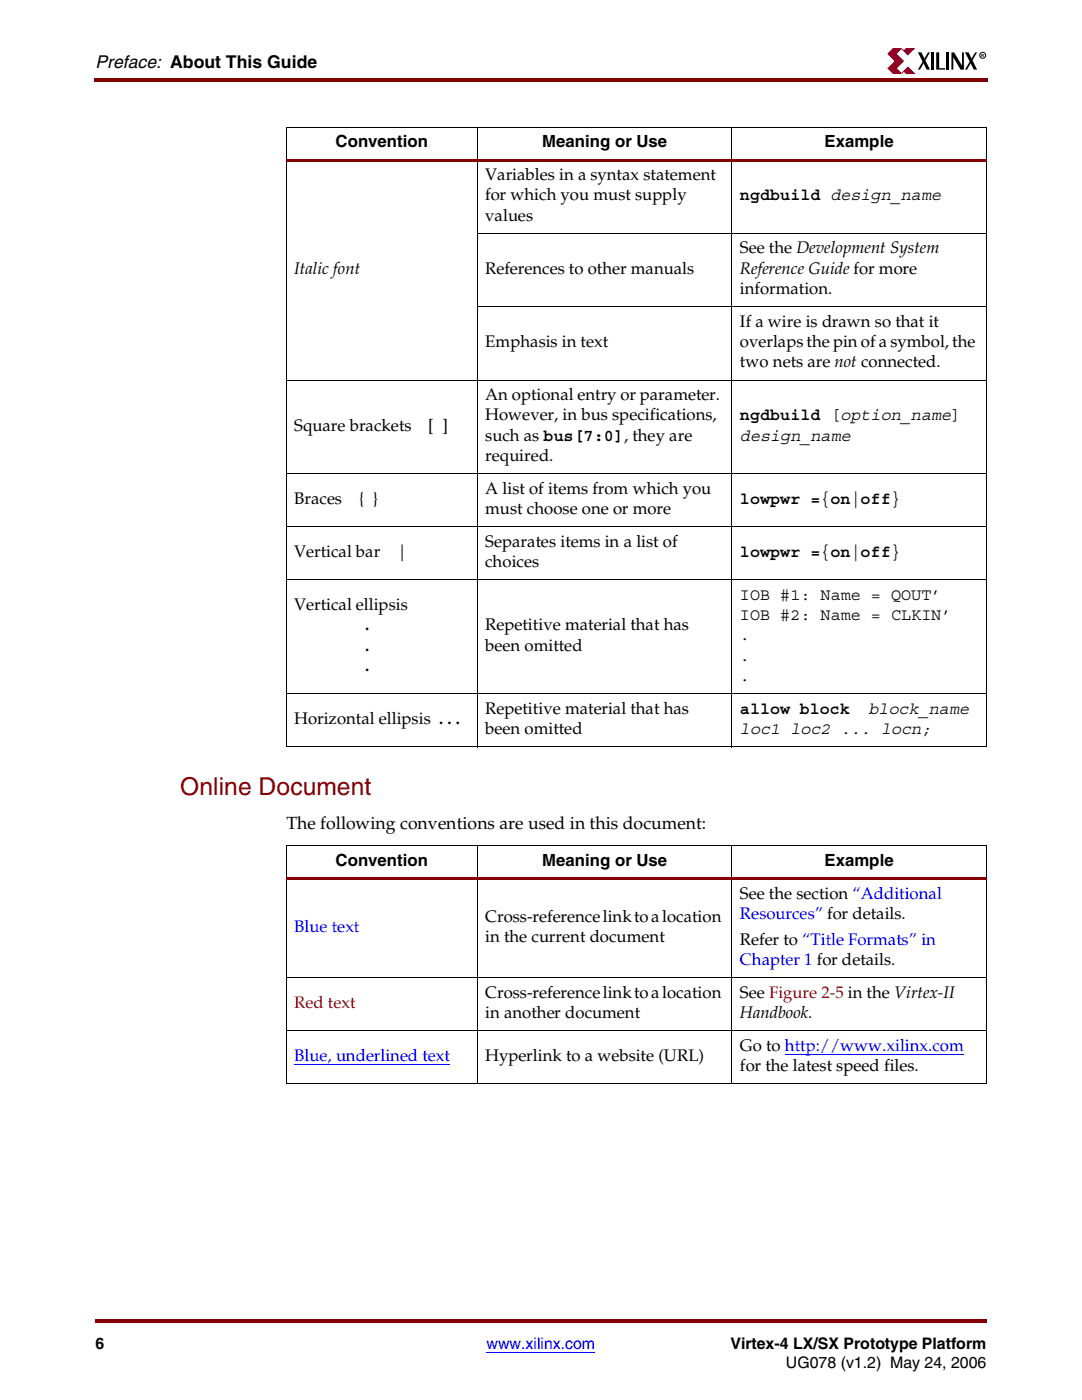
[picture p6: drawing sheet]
<svg xmlns="http://www.w3.org/2000/svg" width="216mm" height="279mm" viewBox="0 0 216 279" stroke-linecap="round" stroke-linejoin="round" font-family="sans-serif">
<defs><g id="words">
<text font-size="4.9" fill="#850000" x="36" y="158.7">Online Document</text>
<g font-size="3.5">
<text x="19" y="13.6">Preface: About This Guide</text>
<text x="57.1" y="165.5">The following conventions are used in this document:</text>
</g>
<g font-size="3.3">
<text x="67" y="29.4">Convention</text>
<text x="108.2" y="29.4">Meaning or Use</text>
<text x="164.5" y="29.4">Example</text>
<text x="96.8" y="36">Variables in a syntax statement</text>
<text x="96.8" y="40">for which you must supply</text>
<text x="147.6" y="40">ngdbuild design_name</text>
<text x="96.8" y="44">values</text>
<text x="147.6" y="50.6">See the Development System</text>
<text x="58.7" y="54.6">Italic font</text>
<text x="96.8" y="54.6">References to other manuals</text>
<text x="147.6" y="54.6">Reference Guide for more</text>
<text x="147.6" y="58.7">information.</text>
<text x="147.6" y="65.2">If a wire is drawn so that it</text>
<text x="96.8" y="69.3">Emphasis in text</text>
<text x="147.6" y="69.3">overlaps the pin of a symbol, the</text>
<text x="147.6" y="73.3">two nets are not connected.</text>
<text x="96.8" y="79.9">An optional entry or parameter.</text>
<text x="96.8" y="83.9">However, in bus specifications,</text>
<text x="147.6" y="83.9">ngdbuild [option_name]</text>
<text x="58.7" y="85.9">Square brackets</text>
<text x="85.5" y="85.9">[ ]</text>
<text x="96.8" y="88">such as bus[7:0], they are</text>
<text x="147.6" y="88">design_name</text>
<text x="96.8" y="92">required.</text>
<text x="58.7" y="100.6">Braces</text>
<text x="71.6" y="100.6">{ }</text>
<text x="96.8" y="98.6">A list of items from which you</text>
<text x="147.6" y="100.6">lowpwr ={on|off}</text>
<text x="96.8" y="102.6">must choose one or more</text>
<text x="58.7" y="111.2">Vertical bar</text>
<text x="79.2" y="111.2">|</text>
<text x="96.8" y="109.1">Separates items in a list of</text>
<text x="96.8" y="113.2">choices</text>
<text x="147.6" y="111.2">lowpwr ={on|off}</text>
<text x="147.6" y="119.7">IOB #1: Name = QOUT’</text>
<text x="58.7" y="121.8">Vertical ellipsis</text>
<text x="72.8" y="125.8">.</text>
<text x="96.8" y="125.8">Repetitive material that has</text>
<text x="147.6" y="123.8">IOB #2: Name = CLKIN’</text>
<text x="72.8" y="129.8">.</text>
<text x="96.8" y="129.8">been omitted</text>
<text x="147.6" y="127.8">.</text>
<text x="147.6" y="131.9">.</text>
<text x="72.8" y="133.9">.</text>
<text x="147.6" y="135.9">.</text>
<text x="96.8" y="142.5">Repetitive material that has</text>
<text x="147.6" y="142.5">allow block</text>
<text x="173.3" y="142.5">block_name</text>
<text x="58.7" y="144.5">Horizontal ellipsis . . .</text>
<text x="96.8" y="146.5">been omitted</text>
<text x="147.6" y="146.5">loc1 loc2 ... locn;</text>
<text x="67" y="172.8">Convention</text>
<text x="108.2" y="172.8">Meaning or Use</text>
<text x="164.5" y="172.8">Example</text>
<text x="147.6" y="179.3">See the section “Additional</text>
<text x="96.8" y="183.9">Cross-reference link to a location</text>
<text x="96.8" y="188">in the current document</text>
<text x="147.6" y="188.5">Refer to “Title Formats” in</text>
<text x="96.8" y="199.1">Cross-reference link to a location</text>
<text x="96.8" y="203.2">in another document</text>
<text x="147.6" y="199.1">See Figure 2-5 in the Virtex-II</text>
<text x="147.6" y="203.2">Handbook.</text>
<text x="147.6" y="209.7">Go to http://www.xilinx.com</text>
<text x="96.8" y="211.7">Hyperlink to a website (URL)</text>
<text x="147.6" y="213.8">for the latest speed files.</text>
</g>
<g font-size="3.3" fill="#00f">
<text x="58.7" y="185.9">Blue text</text>
<text x="147.6" y="183.4">Resources” for details.</text>
<text x="147.6" y="192.6">Chapter 1 for details.</text>
<text x="58.7" y="211.7">Blue, underlined text</text>
</g>
<text font-size="3.3" fill="#f00" x="58.7" y="201.1">Red text</text>
<g font-size="3.2">
<text x="19" y="269.2">6</text>
<text x="145.7" y="269.2">Virtex-4 LX/SX Prototype Platform</text>
<text x="156.8" y="273.1">UG078 (v1.2) May 24, 2006</text>
</g>
<text font-size="3.2" fill="#00f" x="97.1" y="269.2">www.xilinx.com</text>
<text font-size=".8" x="195.8" y="11.3">R</text>
</g></defs>
<path d="M19 263.2h177.8v.7h-177.8z" fill="#850000"/>
<path d="M19 267h177.8v8.2h-177.8z" fill="#fff"/>
<path d="M97.1 269.9h21.7" fill="none" stroke="#00f" stroke-width=".2"/>
<g fill="#850000">
<path d="M18.7 15.5h.3v.8h-.3z"/>
<path d="M19 15.5h178.2v.8h-178.2z"/>
</g>
<path d="M176.9 9.3h19.9v5.7h-19.9z" fill="#fff"/>
<path d="M183.2 10.4h.7l1.7 3.5h-.7zM185.2 10.5h.4l-2 3.4h-.4zM185.8 10.5h.5v3.4h-.5zM186.8 10.5h.6v3.1h1.2v.3h-1.8zM188.8 10.5h.6v3.4h-.6zM189.8 10.5h.6l1.6 2.6v-2.6h.3v3.4h-.6l-1.5-2.5v2.5h-.4z" fill="#000"/>
<path d="M177.2 10.7l1-1h1.6l-1 1 1.5 1.5-1.5 1.4 1 1h-1.6l-1-1 1.4-1.4z" fill="#8f0028"/>
<path d="M177.2 10.7l1-1h1.6l-1 1 1.5 1.5-1.5 1.4 1 1h-1.6l-1-1 1.4-1.4z" fill="none" stroke="#8f0028" stroke-width=".2"/>
<g fill="#8f0028" stroke="#8f0028" stroke-width=".2">
<path d="M179.9 9.7l.5 .5 .4-.5h1.6l-1.3 1.3z"/>
<path d="M180.4 14.2l-.5 .5 1.3-1.3 1.3 1.3h-1.7z"/>
</g>
<path d="M192.6 10.4h.7l1.7 3.5h-.7zM194.6 10.5h.4l-2 3.4h-.4z" fill="#000"/>
<g fill="none" stroke="#000" stroke-width=".2">
<path d="M57.1 25.4h139.8M57.1 25.5v123.5M95.2 25.4v123.7M146 25.4v123.7M196.8 25.5v123.5"/>
<circle cx="196.1" cy="11" r=".59"/>
</g>
<path d="M57.1 31.7h139.8v.5h-139.8z" fill="#850000"/>
<path d="M95.2 46.6h101.7M57.1 75.9h139.8M95.2 61.2h101.7M57.1 94.5h139.8M57.1 105.1h139.8M57.1 115.7h139.8M57.1 138.5h139.8M57.1 149.1h139.8M95.2 168.8v47.5M146 168.8v47.5M196.8 168.9v47.3M196.9 168.8l-139.8 .1v47.3" fill="none" stroke="#000" stroke-width=".2"/>
<path d="M58.7 212.4h31.1M156.6 210.4h35.7" fill="none" stroke="#00f" stroke-width=".2"/>
<path d="M57.1 175.1h139.8v.6h-139.8z" fill="#850000"/>
<path d="M57.1 195.1h139.8M57.1 205.7h139.8M57.1 216.2h139.8" fill="none" stroke="#000" stroke-width=".2"/>
<use href="#words"/>
</svg>
